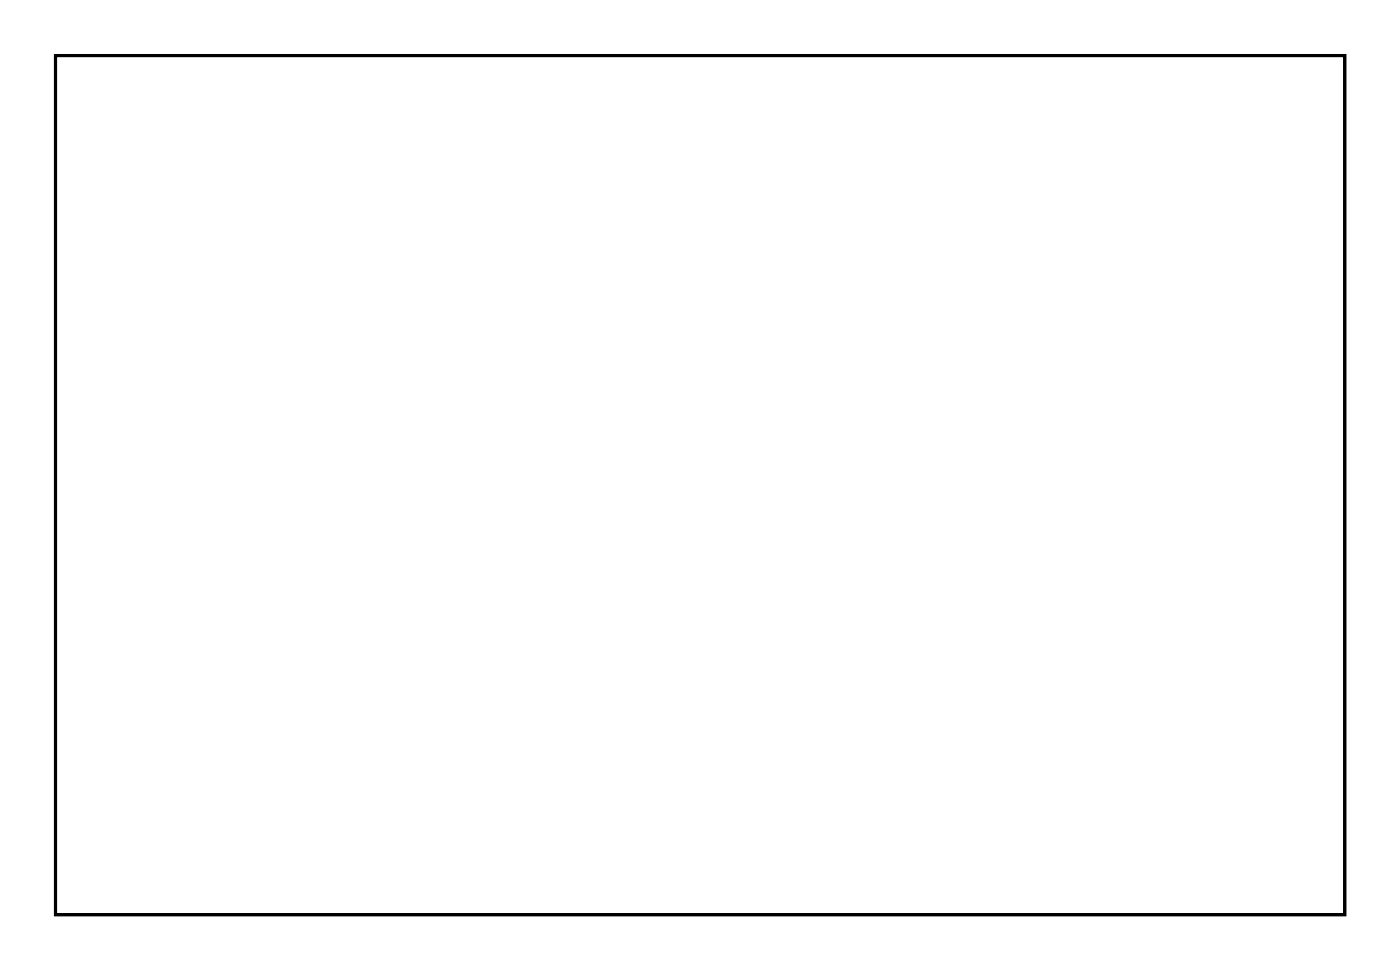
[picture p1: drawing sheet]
<svg xmlns="http://www.w3.org/2000/svg" width="92mm" height="63mm" viewBox="0 0 92 63" stroke-linecap="round" stroke-linejoin="round" font-family="sans-serif">
<path d="M3.6 3.6h84.5v56.3h-84.5z" fill="none" stroke="#000" stroke-width=".2"/>
<path d="M3.6 3.6v56.3h84.5v-56.3zM3.6 3.6h84.5v56.3h-84.5z" fill="#000"/>
<circle cx="34.7" cy="54.8" r=".67" fill="#fff"/>
<circle cx="34.7" cy="54.8" r=".67" fill="none" stroke="#fff" stroke-width=".57"/>
<circle cx="32.2" cy="54.8" r=".67" fill="#fff"/>
<circle cx="32.2" cy="54.8" r=".67" fill="none" stroke="#fff" stroke-width=".57"/>
<circle cx="29.7" cy="54.8" r=".67" fill="#fff"/>
<circle cx="29.7" cy="54.8" r=".67" fill="none" stroke="#fff" stroke-width=".57"/>
<circle cx="27.1" cy="54.8" r=".67" fill="#fff"/>
<circle cx="27.1" cy="54.8" r=".67" fill="none" stroke="#fff" stroke-width=".57"/>
<circle cx="24.6" cy="54.8" r=".67" fill="#fff"/>
<circle cx="24.6" cy="54.8" r=".67" fill="none" stroke="#fff" stroke-width=".57"/>
<circle cx="46.4" cy="6.5" r=".67" fill="#fff"/>
<circle cx="46.4" cy="6.5" r=".67" fill="none" stroke="#fff" stroke-width=".57"/>
<circle cx="49" cy="6.5" r=".67" fill="#fff"/>
<circle cx="49" cy="6.5" r=".67" fill="none" stroke="#fff" stroke-width=".57"/>
<circle cx="51.5" cy="6.5" r=".67" fill="#fff"/>
<circle cx="51.5" cy="6.5" r=".67" fill="none" stroke="#fff" stroke-width=".57"/>
<circle cx="54.1" cy="6.5" r=".67" fill="#fff"/>
<circle cx="54.1" cy="6.5" r=".67" fill="none" stroke="#fff" stroke-width=".57"/>
<circle cx="56.6" cy="6.5" r=".67" fill="#fff"/>
<circle cx="56.6" cy="6.5" r=".67" fill="none" stroke="#fff" stroke-width=".57"/>
<circle cx="59.1" cy="6.5" r=".67" fill="#fff"/>
<circle cx="59.1" cy="6.5" r=".67" fill="none" stroke="#fff" stroke-width=".57"/>
<circle cx="61.7" cy="6.5" r=".67" fill="#fff"/>
<circle cx="61.7" cy="6.5" r=".67" fill="none" stroke="#fff" stroke-width=".57"/>
<circle cx="64.2" cy="6.5" r=".67" fill="#fff"/>
<circle cx="64.2" cy="6.5" r=".67" fill="none" stroke="#fff" stroke-width=".57"/>
<circle cx="66.8" cy="6.5" r=".67" fill="#fff"/>
<circle cx="66.8" cy="6.5" r=".67" fill="none" stroke="#fff" stroke-width=".57"/>
<circle cx="69.3" cy="6.5" r=".67" fill="#fff"/>
<circle cx="69.3" cy="6.5" r=".67" fill="none" stroke="#fff" stroke-width=".57"/>
<circle cx="24.6" cy="6.5" r=".67" fill="#fff"/>
<circle cx="24.6" cy="6.5" r=".67" fill="none" stroke="#fff" stroke-width=".57"/>
<circle cx="27.1" cy="6.5" r=".67" fill="#fff"/>
<circle cx="27.1" cy="6.5" r=".67" fill="none" stroke="#fff" stroke-width=".57"/>
<circle cx="29.7" cy="6.5" r=".67" fill="#fff"/>
<circle cx="29.7" cy="6.5" r=".67" fill="none" stroke="#fff" stroke-width=".57"/>
<circle cx="32.2" cy="6.5" r=".67" fill="#fff"/>
<circle cx="32.2" cy="6.5" r=".67" fill="none" stroke="#fff" stroke-width=".57"/>
<circle cx="34.7" cy="6.5" r=".67" fill="#fff"/>
<circle cx="34.7" cy="6.5" r=".67" fill="none" stroke="#fff" stroke-width=".57"/>
<circle cx="37.3" cy="6.5" r=".67" fill="#fff"/>
<circle cx="37.3" cy="6.5" r=".67" fill="none" stroke="#fff" stroke-width=".57"/>
<circle cx="39.8" cy="6.5" r=".67" fill="#fff"/>
<circle cx="39.8" cy="6.5" r=".67" fill="none" stroke="#fff" stroke-width=".57"/>
<circle cx="42.4" cy="6.5" r=".67" fill="#fff"/>
<circle cx="42.4" cy="6.5" r=".67" fill="none" stroke="#fff" stroke-width=".57"/>
<circle cx="57.6" cy="54.8" r=".67" fill="#fff"/>
<circle cx="57.6" cy="54.8" r=".67" fill="none" stroke="#fff" stroke-width=".57"/>
<circle cx="60.1" cy="54.8" r=".67" fill="#fff"/>
<circle cx="60.1" cy="54.8" r=".67" fill="none" stroke="#fff" stroke-width=".57"/>
<circle cx="55.1" cy="54.8" r=".67" fill="#fff"/>
<circle cx="55.1" cy="54.8" r=".67" fill="none" stroke="#fff" stroke-width=".57"/>
<circle cx="52.5" cy="54.8" r=".67" fill="#fff"/>
<circle cx="52.5" cy="54.8" r=".67" fill="none" stroke="#fff" stroke-width=".57"/>
<circle cx="50" cy="54.8" r=".67" fill="#fff"/>
<circle cx="50" cy="54.8" r=".67" fill="none" stroke="#fff" stroke-width=".57"/>
<circle cx="47.4" cy="54.8" r=".67" fill="#fff"/>
<circle cx="47.4" cy="54.8" r=".67" fill="none" stroke="#fff" stroke-width=".57"/>
<circle cx="44.9" cy="54.8" r=".67" fill="#fff"/>
<circle cx="44.9" cy="54.8" r=".67" fill="none" stroke="#fff" stroke-width=".57"/>
<circle cx="42.4" cy="54.8" r=".67" fill="#fff"/>
<circle cx="42.4" cy="54.8" r=".67" fill="none" stroke="#fff" stroke-width=".57"/>
<circle cx="37.3" cy="54.8" r=".67" fill="#fff"/>
<circle cx="37.3" cy="54.8" r=".67" fill="none" stroke="#fff" stroke-width=".57"/>
<circle cx="13.4" cy="25.5" r=".7" fill="#fff"/>
<circle cx="13.4" cy="25.5" r=".7" fill="none" stroke="#fff" stroke-width=".76" stroke-linecap="butt"/>
<circle cx="13.4" cy="15.4" r=".7" fill="#fff"/>
<circle cx="13.4" cy="15.4" r=".7" fill="none" stroke="#fff" stroke-width=".76" stroke-linecap="butt"/>
<circle cx="13.4" cy="35.7" r=".6" fill="#fff"/>
<circle cx="13.4" cy="35.7" r=".6" fill="none" stroke="#fff" stroke-width=".65" stroke-linecap="butt"/>
<path d="M12.8 35.1h1.2v1.2h-1.2z" fill="#fff"/>
<path d="M12.8 35.1h1.2v1.2h-1.2z" fill="none" stroke="#fff" stroke-width=".65" stroke-linecap="butt"/>
<circle cx="13.4" cy="38.2" r=".6" fill="#fff"/>
<circle cx="13.4" cy="38.2" r=".6" fill="none" stroke="#fff" stroke-width=".65" stroke-linecap="butt"/>
</svg>
